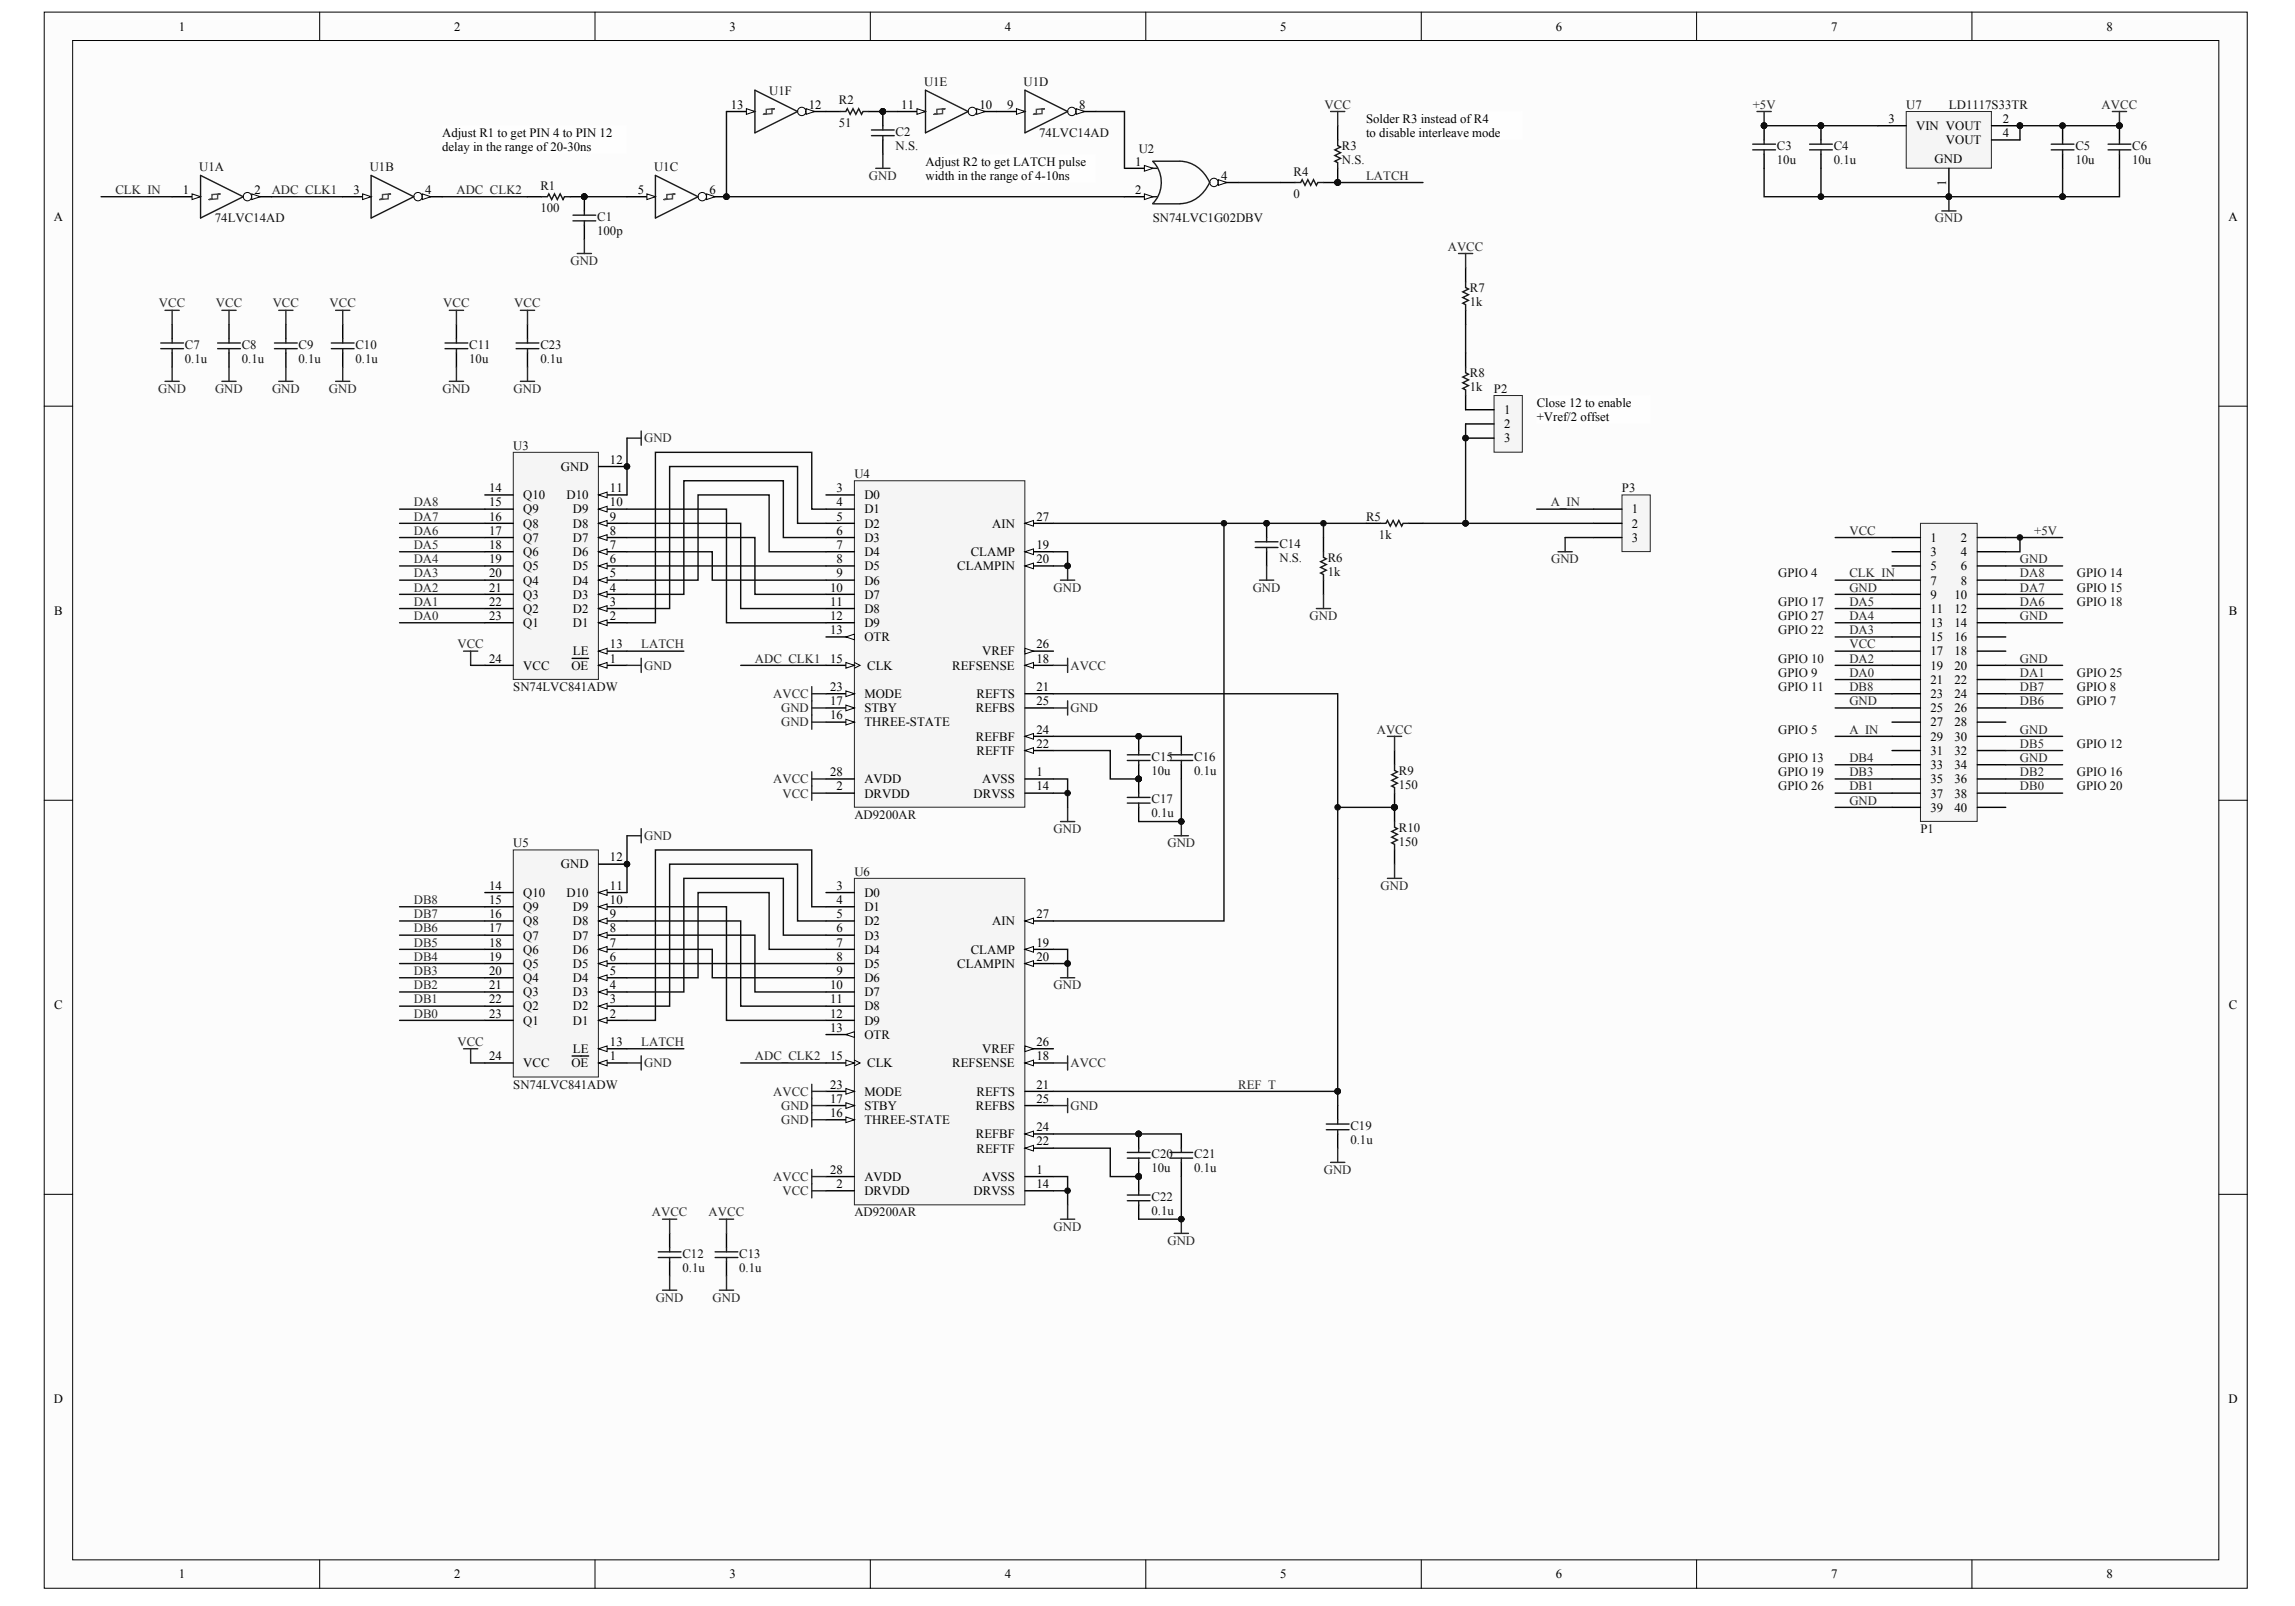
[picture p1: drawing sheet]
<svg xmlns="http://www.w3.org/2000/svg" width="289mm" height="202mm" viewBox="0 0 289 202" stroke-linecap="round" stroke-linejoin="round" font-family="sans-serif">
<defs><g id="words">
<g font-size="1.6">
<text x="22.5" y="3.9">1</text>
<text x="57.2" y="3.9">2</text>
<text x="91.8" y="3.9">3</text>
<text x="126.5" y="3.9">4</text>
<text x="161.2" y="3.9">5</text>
<text x="195.9" y="3.9">6</text>
<text x="230.5" y="3.9">7</text>
<text x="265.2" y="3.9">8</text>
<text x="55.7" y="17.3">Adjust R1 to get PIN 4 to PIN 12</text>
<text x="92" y="13.7">13</text>
<text x="101.8" y="13.7">12</text>
<text x="113.5" y="13.7">11</text>
<text x="123.3" y="13.7">10</text>
<text x="126.8" y="13.7">9</text>
<text x="135.8" y="13.7">8</text>
<text x="172" y="15.5">Solder R3 instead of R4</text>
<text x="172" y="17.3">to disable interleave mode</text>
<text x="237.7" y="15.5">3</text>
<text x="241.2" y="16.4">VIN VOUT</text>
<text x="252.2" y="15.5">2</text>
<text x="252.2" y="17.3">4</text>
<text x="55.7" y="19">delay in the range of 20-30ns</text>
<text x="116.5" y="20.8">Adjust R2 to get LATCH pulse</text>
<text x="116.5" y="22.6">width in the range of 4-10ns</text>
<text x="142.9" y="20.8">1</text>
<text x="153.7" y="22.6">4</text>
<text x="243.6" y="20.5">GND</text>
<text x="245" y="18.2">VOUT</text>
<text x="245" y="23.4" transform="rotate(-90 245 23.4)">1</text>
<text x="6.8" y="27.8">A</text>
<text x="23" y="24.4">1</text>
<text x="32" y="24.4">2</text>
<text x="44.5" y="24.4">3</text>
<text x="53.5" y="24.4">4</text>
<text x="80.3" y="24.4">5</text>
<text x="89.3" y="24.4">6</text>
<text x="142.9" y="24.4">2</text>
<text x="280.6" y="27.8">A</text>
<text x="189.4" y="52.1">1</text>
<text x="189.4" y="53.9">2</text>
<text x="193.5" y="51.2">Close 12 to enable</text>
<text x="193.5" y="53">+Vref/2 offset</text>
<text x="70.6" y="59.3">GND</text>
<text x="76.8" y="58.4">12</text>
<text x="189.4" y="55.7">3</text>
<text x="61.6" y="62">14</text>
<text x="61.6" y="63.7">15</text>
<text x="61.6" y="65.5">16</text>
<text x="65.9" y="62.8">Q10</text>
<text x="65.9" y="64.6">Q9</text>
<text x="71.3" y="62.8">D10</text>
<text x="72.1" y="64.6">D9</text>
<text x="76.8" y="65.5">9</text>
<text x="76.8" y="63.7">10</text>
<text x="76.8" y="62">11</text>
<text x="105.3" y="62">3</text>
<text x="105.3" y="63.7">4</text>
<text x="105.3" y="65.5">5</text>
<text x="108.8" y="62.8">D0</text>
<text x="108.8" y="64.6">D1</text>
<text x="130.5" y="65.5">27</text>
<text x="205.4" y="64.6">1</text>
<text x="61.6" y="67.3">17</text>
<text x="61.6" y="69.1">18</text>
<text x="61.6" y="70.9">19</text>
<text x="65.9" y="66.4">Q8</text>
<text x="65.9" y="68.2">Q7</text>
<text x="65.9" y="70">Q6</text>
<text x="65.9" y="71.8">Q5</text>
<text x="72.1" y="71.8">D5</text>
<text x="72.1" y="70">D6</text>
<text x="72.1" y="68.2">D7</text>
<text x="72.1" y="66.4">D8</text>
<text x="76.8" y="70.9">6</text>
<text x="76.8" y="69.1">7</text>
<text x="76.8" y="67.3">8</text>
<text x="105.3" y="67.3">6</text>
<text x="105.3" y="69.1">7</text>
<text x="105.3" y="70.9">8</text>
<text x="108.8" y="66.4">D2</text>
<text x="108.8" y="68.2">D3</text>
<text x="108.8" y="70">D4</text>
<text x="108.8" y="71.8">D5</text>
<text x="120.5" y="71.8">CLAMPIN</text>
<text x="122.2" y="70">CLAMP</text>
<text x="124.9" y="66.4">AIN</text>
<text x="130.5" y="69.1">19</text>
<text x="130.5" y="70.9">20</text>
<text x="205.4" y="66.4">2</text>
<text x="205.4" y="68.2">3</text>
<text x="243" y="68.2">1</text>
<text x="243" y="70">3</text>
<text x="243" y="71.8">5</text>
<text x="246.9" y="68.2">2</text>
<text x="246.9" y="70">4</text>
<text x="246.9" y="71.8">6</text>
<text x="6.8" y="77.4">B</text>
<text x="61.6" y="72.7">20</text>
<text x="61.6" y="74.5">21</text>
<text x="61.6" y="76.2">22</text>
<text x="65.9" y="73.6">Q4</text>
<text x="65.9" y="75.3">Q3</text>
<text x="65.9" y="77.1">Q2</text>
<text x="72.1" y="77.1">D2</text>
<text x="72.1" y="75.3">D3</text>
<text x="72.1" y="73.6">D4</text>
<text x="76.8" y="76.2">3</text>
<text x="76.8" y="74.5">4</text>
<text x="76.8" y="72.7">5</text>
<text x="104.5" y="74.5">10</text>
<text x="104.5" y="76.2">11</text>
<text x="105.3" y="72.7">9</text>
<text x="108.8" y="73.6">D6</text>
<text x="108.8" y="75.3">D7</text>
<text x="108.8" y="77.1">D8</text>
<text x="243" y="73.6">7</text>
<text x="243" y="75.3">9</text>
<text x="243" y="77.1">11</text>
<text x="246.1" y="75.3">10</text>
<text x="246.1" y="77.1">12</text>
<text x="246.9" y="73.6">8</text>
<text x="280.6" y="77.4">B</text>
<text x="61.6" y="78">23</text>
<text x="61.6" y="83.4">24</text>
<text x="65.9" y="78.9">Q1</text>
<text x="72.1" y="78.9">D1</text>
<text x="72.1" y="82.5">LE</text>
<text x="76.8" y="83.4">1</text>
<text x="76.8" y="78">2</text>
<text x="76.8" y="81.6">13</text>
<text x="104.5" y="78">12</text>
<text x="104.5" y="79.8">13</text>
<text x="104.5" y="83.4">15</text>
<text x="108.8" y="78.9">D9</text>
<text x="108.8" y="80.7">OTR</text>
<text x="123.7" y="82.5">VREF</text>
<text x="130.5" y="83.4">18</text>
<text x="130.5" y="81.6">26</text>
<text x="243" y="78.9">13</text>
<text x="243" y="80.7">15</text>
<text x="243" y="82.5">17</text>
<text x="246.1" y="82.5">18</text>
<text x="246.1" y="80.7">16</text>
<text x="246.1" y="78.9">14</text>
<text x="65.9" y="84.3">VCC</text>
<text x="71.9" y="84.3">OE</text>
<text x="104.5" y="88.8">17</text>
<text x="104.5" y="87">23</text>
<text x="108.8" y="89.7">STBY</text>
<text x="108.8" y="87.9">MODE</text>
<text x="109.2" y="84.3">CLK</text>
<text x="119.9" y="84.3">REFSENSE</text>
<text x="122.8" y="89.7">REFBS</text>
<text x="122.9" y="87.9">REFTS</text>
<text x="130.5" y="87">21</text>
<text x="130.5" y="88.8">25</text>
<text x="243" y="84.3">19</text>
<text x="243" y="86.1">21</text>
<text x="243" y="87.9">23</text>
<text x="243" y="89.7">25</text>
<text x="246.1" y="89.7">26</text>
<text x="246.1" y="87.9">24</text>
<text x="246.1" y="86.1">22</text>
<text x="246.1" y="84.3">20</text>
<text x="104.5" y="90.5">16</text>
<text x="108.8" y="91.4">THREE-STATE</text>
<text x="122.8" y="93.2">REFBF</text>
<text x="122.9" y="95">REFTF</text>
<text x="130.5" y="94.1">22</text>
<text x="130.5" y="92.3">24</text>
<text x="243" y="91.4">27</text>
<text x="243" y="93.2">29</text>
<text x="243" y="95">31</text>
<text x="246.1" y="95">32</text>
<text x="246.1" y="93.2">30</text>
<text x="246.1" y="91.4">28</text>
<text x="104.5" y="97.7">28</text>
<text x="105.3" y="99.5">2</text>
<text x="108.8" y="100.4">DRVDD</text>
<text x="108.8" y="98.6">AVDD</text>
<text x="122.6" y="100.4">DRVSS</text>
<text x="123.7" y="98.6">AVSS</text>
<text x="130.5" y="97.7">1</text>
<text x="130.5" y="99.5">14</text>
<text x="243" y="96.8">33</text>
<text x="243" y="98.6">35</text>
<text x="243" y="100.4">37</text>
<text x="246.1" y="100.4">38</text>
<text x="246.1" y="98.6">36</text>
<text x="246.1" y="96.8">34</text>
<text x="243" y="102.2">39</text>
<text x="246.1" y="102.2">40</text>
<text x="61.6" y="112">14</text>
<text x="61.6" y="113.8">15</text>
<text x="65.9" y="112.9">Q10</text>
<text x="70.6" y="109.3">GND</text>
<text x="71.3" y="112.9">D10</text>
<text x="76.8" y="113.8">10</text>
<text x="76.8" y="112">11</text>
<text x="76.8" y="108.4">12</text>
<text x="105.3" y="112">3</text>
<text x="105.3" y="113.8">4</text>
<text x="108.8" y="112.9">D0</text>
<text x="61.6" y="115.6">16</text>
<text x="61.6" y="117.3">17</text>
<text x="61.6" y="119.1">18</text>
<text x="65.9" y="114.7">Q9</text>
<text x="65.9" y="116.5">Q8</text>
<text x="65.9" y="118.3">Q7</text>
<text x="72.1" y="118.3">D7</text>
<text x="72.1" y="116.5">D8</text>
<text x="72.1" y="114.7">D9</text>
<text x="76.8" y="119.1">7</text>
<text x="76.8" y="117.3">8</text>
<text x="76.8" y="115.6">9</text>
<text x="105.3" y="115.6">5</text>
<text x="105.3" y="117.3">6</text>
<text x="105.3" y="119.1">7</text>
<text x="108.8" y="114.7">D1</text>
<text x="108.8" y="116.5">D2</text>
<text x="108.8" y="118.3">D3</text>
<text x="124.9" y="116.5">AIN</text>
<text x="130.5" y="119.1">19</text>
<text x="130.5" y="115.6">27</text>
<text x="61.6" y="120.9">19</text>
<text x="61.6" y="122.7">20</text>
<text x="61.6" y="124.5">21</text>
<text x="65.9" y="120">Q6</text>
<text x="65.9" y="121.8">Q5</text>
<text x="65.9" y="123.6">Q4</text>
<text x="65.9" y="125.4">Q3</text>
<text x="72.1" y="125.4">D3</text>
<text x="72.1" y="123.6">D4</text>
<text x="72.1" y="121.8">D5</text>
<text x="72.1" y="120">D6</text>
<text x="76.8" y="124.5">4</text>
<text x="76.8" y="122.7">5</text>
<text x="76.8" y="120.9">6</text>
<text x="104.5" y="124.5">10</text>
<text x="105.3" y="120.9">8</text>
<text x="105.3" y="122.7">9</text>
<text x="108.8" y="120">D4</text>
<text x="108.8" y="121.8">D5</text>
<text x="108.8" y="123.6">D6</text>
<text x="108.8" y="125.4">D7</text>
<text x="120.5" y="121.8">CLAMPIN</text>
<text x="122.2" y="120">CLAMP</text>
<text x="130.5" y="120.9">20</text>
<text x="6.8" y="127">C</text>
<text x="61.6" y="126.3">22</text>
<text x="61.6" y="128.1">23</text>
<text x="65.9" y="127.2">Q2</text>
<text x="65.9" y="129">Q1</text>
<text x="72.1" y="129">D1</text>
<text x="72.1" y="127.2">D2</text>
<text x="76.8" y="128.1">2</text>
<text x="76.8" y="126.3">3</text>
<text x="76.8" y="131.6">13</text>
<text x="104.5" y="126.3">11</text>
<text x="104.5" y="128.1">12</text>
<text x="104.5" y="129.9">13</text>
<text x="108.8" y="127.2">D8</text>
<text x="108.8" y="129">D9</text>
<text x="108.8" y="130.8">OTR</text>
<text x="130.5" y="131.6">26</text>
<text x="280.6" y="127">C</text>
<text x="61.6" y="133.4">24</text>
<text x="65.9" y="134.3">VCC</text>
<text x="71.9" y="134.3">OE</text>
<text x="72.1" y="132.6">LE</text>
<text x="76.8" y="133.4">1</text>
<text x="104.5" y="133.4">15</text>
<text x="104.5" y="137">23</text>
<text x="108.8" y="137.9">MODE</text>
<text x="109.2" y="134.3">CLK</text>
<text x="119.9" y="134.3">REFSENSE</text>
<text x="122.9" y="137.9">REFTS</text>
<text x="123.7" y="132.6">VREF</text>
<text x="130.5" y="133.4">18</text>
<text x="130.5" y="137">21</text>
<text x="104.5" y="140.6">16</text>
<text x="104.5" y="138.8">17</text>
<text x="108.8" y="141.5">THREE-STATE</text>
<text x="108.8" y="139.7">STBY</text>
<text x="122.8" y="143.3">REFBF</text>
<text x="122.8" y="139.7">REFBS</text>
<text x="130.5" y="142.4">24</text>
<text x="130.5" y="138.8">25</text>
<text x="104.5" y="147.8">28</text>
<text x="105.3" y="149.5">2</text>
<text x="108.8" y="148.6">AVDD</text>
<text x="122.9" y="145.1">REFTF</text>
<text x="123.7" y="148.6">AVSS</text>
<text x="130.5" y="147.8">1</text>
<text x="130.5" y="149.5">14</text>
<text x="130.5" y="144.2">22</text>
<text x="108.8" y="150.4">DRVDD</text>
<text x="122.6" y="150.4">DRVSS</text>
<text x="6.8" y="176.6">D</text>
<text x="280.6" y="176.6">D</text>
<text x="22.5" y="198.7">1</text>
<text x="57.2" y="198.7">2</text>
<text x="91.8" y="198.7">3</text>
<text x="126.5" y="198.7">4</text>
<text x="161.2" y="198.7">5</text>
<text x="195.9" y="198.7">6</text>
<text x="230.5" y="198.7">7</text>
<text x="265.2" y="198.7">8</text>
</g>
<g font-size="1.6" fill="#0e0e0e">
<text x="96.8" y="11.9">U1F</text>
<text x="116.3" y="10.8">U1E</text>
<text x="128.9" y="10.8">U1D</text>
<text x="105.6" y="16">51</text>
<text x="105.6" y="13.1">R2</text>
<text x="112.8" y="17.1">C2</text>
<text x="130.8" y="17.3">74LVC14AD</text>
<text x="240" y="13.7">U7</text>
<text x="245.4" y="13.7">LD1117S33TR</text>
<text x="25.1" y="21.5">U1A</text>
<text x="46.5" y="21.5">U1B</text>
<text x="68" y="23.9">R1</text>
<text x="82.3" y="21.5">U1C</text>
<text x="112.8" y="18.9">N.S.</text>
<text x="143.4" y="19.2">U2</text>
<text x="162.9" y="22.1">R4</text>
<text x="168.9" y="20.7">N.S.</text>
<text x="168.9" y="18.9">R3</text>
<text x="223.7" y="20.7">10u</text>
<text x="223.7" y="18.9">C3</text>
<text x="230.9" y="20.7">0.1u</text>
<text x="230.9" y="18.9">C4</text>
<text x="261.3" y="20.7">10u</text>
<text x="261.3" y="18.9">C5</text>
<text x="268.4" y="20.7">10u</text>
<text x="268.4" y="18.9">C6</text>
<text x="27.1" y="28">74LVC14AD</text>
<text x="68" y="26.7">100</text>
<text x="75.2" y="29.6">100p</text>
<text x="75.2" y="27.8">C1</text>
<text x="145.1" y="28">SN74LVC1G02DBV</text>
<text x="162.9" y="25">0</text>
<text x="185.1" y="38.5">1k</text>
<text x="185.1" y="36.7">R7</text>
<text x="23.3" y="45.7">0.1u</text>
<text x="23.3" y="43.9">C7</text>
<text x="30.4" y="45.7">0.1u</text>
<text x="30.4" y="43.9">C8</text>
<text x="37.6" y="45.7">0.1u</text>
<text x="37.6" y="43.9">C9</text>
<text x="44.7" y="45.7">0.1u</text>
<text x="44.7" y="43.9">C10</text>
<text x="59.1" y="45.7">10u</text>
<text x="59.1" y="43.9">C11</text>
<text x="68" y="45.7">0.1u</text>
<text x="68" y="43.9">C23</text>
<text x="185.1" y="47.5">R8</text>
<text x="185.1" y="49.3">1k</text>
<text x="188.1" y="49.4">P2</text>
<text x="64.6" y="56.6">U3</text>
<text x="107.6" y="60.2">U4</text>
<text x="172" y="65.5">R5</text>
<text x="204.2" y="62">P3</text>
<text x="161.1" y="70.7">N.S.</text>
<text x="161.1" y="68.9">C14</text>
<text x="167.1" y="70.7">R6</text>
<text x="173.6" y="67.8">1k</text>
<text x="167.1" y="72.5">1k</text>
<text x="223.9" y="76.2">GPIO 17</text>
<text x="223.9" y="72.7">GPIO 4</text>
<text x="261.5" y="76.2">GPIO 18</text>
<text x="261.5" y="74.5">GPIO 15</text>
<text x="261.5" y="72.7">GPIO 14</text>
<text x="223.9" y="78">GPIO 27</text>
<text x="223.9" y="79.8">GPIO 22</text>
<text x="223.9" y="83.4">GPIO 10</text>
<text x="64.6" y="87">SN74LVC841ADW</text>
<text x="223.9" y="85.2">GPIO 9</text>
<text x="223.9" y="87">GPIO 11</text>
<text x="261.5" y="88.8">GPIO 7</text>
<text x="261.5" y="87">GPIO 8</text>
<text x="261.5" y="85.2">GPIO 25</text>
<text x="145" y="95.7">C15</text>
<text x="150.3" y="95.7">C16</text>
<text x="223.9" y="92.3">GPIO 5</text>
<text x="223.9" y="95.9">GPIO 13</text>
<text x="261.5" y="94.1">GPIO 12</text>
<text x="145" y="101.1">C17</text>
<text x="145" y="97.5">10u</text>
<text x="150.3" y="97.5">0.1u</text>
<text x="176.1" y="99.3">150</text>
<text x="176.1" y="97.5">R9</text>
<text x="223.9" y="97.7">GPIO 19</text>
<text x="223.9" y="99.5">GPIO 26</text>
<text x="261.5" y="99.5">GPIO 20</text>
<text x="261.5" y="97.7">GPIO 16</text>
<text x="64.6" y="106.6">U5</text>
<text x="107.6" y="103.1">AD9200AR</text>
<text x="145" y="102.9">0.1u</text>
<text x="176.1" y="106.5">150</text>
<text x="176.1" y="104.7">R10</text>
<text x="241.8" y="104.8">P1</text>
<text x="107.6" y="110.2">U6</text>
<text x="64.6" y="137">SN74LVC841ADW</text>
<text x="170" y="144">0.1u</text>
<text x="170" y="142.2">C19</text>
<text x="145" y="147.6">10u</text>
<text x="145" y="145.8">C20</text>
<text x="150.3" y="147.6">0.1u</text>
<text x="150.3" y="145.8">C21</text>
<text x="107.6" y="153.1">AD9200AR</text>
<text x="145" y="152.9">0.1u</text>
<text x="145" y="151.1">C22</text>
<text x="85.9" y="160.1">0.1u</text>
<text x="85.9" y="158.3">C12</text>
<text x="93.1" y="160.1">0.1u</text>
<text x="93.1" y="158.3">C13</text>
</g>
<g font-size="1.6" fill="#262626">
<text x="166.7" y="13.7">VCC</text>
<text x="220.7" y="13.7">+5V</text>
<text x="264.6" y="13.7">AVCC</text>
<text x="109.4" y="22.6">GND</text>
<text x="172" y="22.6">LATCH</text>
<text x="14.5" y="24.4">CLK_IN</text>
<text x="34.2" y="24.4">ADC_CLK1</text>
<text x="57.5" y="24.4">ADC_CLK2</text>
<text x="243.6" y="28">GND</text>
<text x="71.8" y="33.4">GND</text>
<text x="182.3" y="31.6">AVCC</text>
<text x="20" y="38.7">VCC</text>
<text x="27.2" y="38.7">VCC</text>
<text x="34.3" y="38.7">VCC</text>
<text x="41.5" y="38.7">VCC</text>
<text x="55.8" y="38.7">VCC</text>
<text x="64.7" y="38.7">VCC</text>
<text x="19.9" y="49.4">GND</text>
<text x="27.1" y="49.4">GND</text>
<text x="34.2" y="49.4">GND</text>
<text x="41.4" y="49.4">GND</text>
<text x="55.7" y="49.4">GND</text>
<text x="64.7" y="49.4">GND</text>
<text x="81.1" y="55.7">GND</text>
<text x="52.1" y="63.7">DA8</text>
<text x="52.1" y="65.5">DA7</text>
<text x="195.3" y="63.7">A_IN</text>
<text x="52.1" y="67.3">DA6</text>
<text x="52.1" y="69.1">DA5</text>
<text x="52.1" y="70.9">DA4</text>
<text x="195.3" y="70.9">GND</text>
<text x="232.8" y="67.3">VCC</text>
<text x="254.3" y="70.9">GND</text>
<text x="256.1" y="67.3">+5V</text>
<text x="52.1" y="72.7">DA3</text>
<text x="52.1" y="74.5">DA2</text>
<text x="52.1" y="76.2">DA1</text>
<text x="132.6" y="74.5">GND</text>
<text x="157.7" y="74.5">GND</text>
<text x="232.8" y="74.5">GND</text>
<text x="232.8" y="72.7">CLK_IN</text>
<text x="232.8" y="76.2">DA5</text>
<text x="254.3" y="72.7">DA8</text>
<text x="254.3" y="74.5">DA7</text>
<text x="254.3" y="76.2">DA6</text>
<text x="52.1" y="78">DA0</text>
<text x="57.6" y="81.6">VCC</text>
<text x="80.7" y="81.6">LATCH</text>
<text x="95" y="83.4">ADC_CLK1</text>
<text x="164.9" y="78">GND</text>
<text x="232.8" y="81.6">VCC</text>
<text x="232.8" y="78">DA4</text>
<text x="232.8" y="79.8">DA3</text>
<text x="232.8" y="83.4">DA2</text>
<text x="254.3" y="78">GND</text>
<text x="254.3" y="83.4">GND</text>
<text x="81.1" y="84.3">GND</text>
<text x="97.3" y="87.9">AVCC</text>
<text x="98.3" y="89.7">GND</text>
<text x="134.8" y="84.3">AVCC</text>
<text x="134.8" y="89.7">GND</text>
<text x="232.8" y="88.8">GND</text>
<text x="232.8" y="85.2">DA0</text>
<text x="232.8" y="87">DB8</text>
<text x="254.3" y="85.2">DA1</text>
<text x="254.3" y="87">DB7</text>
<text x="254.3" y="88.8">DB6</text>
<text x="98.3" y="91.4">GND</text>
<text x="173.3" y="92.3">AVCC</text>
<text x="232.8" y="95.9">DB4</text>
<text x="232.8" y="92.3">A_IN</text>
<text x="254.3" y="92.3">GND</text>
<text x="254.3" y="95.9">GND</text>
<text x="254.3" y="94.1">DB5</text>
<text x="97.3" y="98.6">AVCC</text>
<text x="98.5" y="100.4">VCC</text>
<text x="232.8" y="101.3">GND</text>
<text x="232.8" y="97.7">DB3</text>
<text x="232.8" y="99.5">DB1</text>
<text x="254.3" y="97.7">DB2</text>
<text x="254.3" y="99.5">DB0</text>
<text x="81.1" y="105.7">GND</text>
<text x="132.6" y="104.8">GND</text>
<text x="147" y="106.6">GND</text>
<text x="52.1" y="113.8">DB8</text>
<text x="173.8" y="112">GND</text>
<text x="52.1" y="115.6">DB7</text>
<text x="52.1" y="117.3">DB6</text>
<text x="52.1" y="119.1">DB5</text>
<text x="52.1" y="120.9">DB4</text>
<text x="52.1" y="122.7">DB3</text>
<text x="52.1" y="124.5">DB2</text>
<text x="132.6" y="124.5">GND</text>
<text x="52.1" y="126.3">DB1</text>
<text x="52.1" y="128.1">DB0</text>
<text x="57.6" y="131.6">VCC</text>
<text x="80.7" y="131.6">LATCH</text>
<text x="81.1" y="134.3">GND</text>
<text x="95" y="133.4">ADC_CLK2</text>
<text x="97.3" y="137.9">AVCC</text>
<text x="134.8" y="134.3">AVCC</text>
<text x="155.9" y="137">REF_T</text>
<text x="98.3" y="139.7">GND</text>
<text x="98.3" y="141.5">GND</text>
<text x="134.8" y="139.7">GND</text>
<text x="97.3" y="148.6">AVCC</text>
<text x="166.7" y="147.8">GND</text>
<text x="82.1" y="153.1">AVCC</text>
<text x="89.2" y="153.1">AVCC</text>
<text x="98.5" y="150.4">VCC</text>
<text x="132.6" y="154.9">GND</text>
<text x="147" y="156.7">GND</text>
<text x="82.5" y="163.8">GND</text>
<text x="89.7" y="163.8">GND</text>
</g>
</g></defs>
<g fill="#fcfcfc" stroke="#000" stroke-width=".13">
<path d="M5.6 1.5h277.3v198.4h-277.3z"/>
<path d="M9.1 5.1h270.2v191.2h-270.2z"/>
</g>
<g fill="none" stroke="#000" stroke-width=".13">
<path d="M40.2 1.5v3.6M74.9 1.5v3.6M109.6 1.5v3.6M144.2 1.5v3.6M178.9 1.5v3.6M213.6 1.5v3.6M248.3 1.5v3.6M5.6 51.1h3.5M279.4 51.1h3.5M5.6 100.7h3.5M279.4 100.7h3.5M5.6 150.3h3.5"/>
<path d="M279.4 150.3h3.5M40.2 196.4v3.5M74.9 196.4v3.5M109.6 196.4v3.5M144.2 196.4v3.5M178.9 196.4v3.5M213.6 196.4v3.5M248.3 196.4v3.5"/>
</g>
<path d="M34.2 24.8h8.9M55.7 24.8h10.7M73.6 24.8h5.3" fill="none" stroke="#0e0e0e" stroke-width=".18"/>
<path d="M21.7 24.8h3.6M66.4 24.8h1.8M71.8 24.8h1.8v1.7M73.6 28.3v1.8" fill="none" stroke="#000" stroke-width=".18"/>
<circle cx="73.6" cy="24.8" r=".35" fill="#0e0e0e" stroke="#0e0e0e" stroke-width=".13"/>
<path d="M68.2 24.8h.7l.2-.4 .3 .7 .4-.7 .4 .7 .3-.7 .4 .7 .2-.3h.7M72.1 27.1h2.9M72.1 27.8h2.9M73.6 26.5v.6M73.6 27.8v.5" fill="none" stroke="#1c1c1c" stroke-width=".18"/>
<path d="M24.2 24.4l1.1 .4-1.1 .3z" fill="#fcfcfc" stroke="#000" stroke-width=".13"/>
<path d="M30.6 24.8h3.6" fill="none" stroke="#000" stroke-width=".18"/>
<circle cx="31.1" cy="24.8" r=".53" fill="#fcfcfc" stroke="#000" stroke-width=".13"/>
<path d="M31.7 24.4l1.1 .4-1.1 .3z" fill="#fcfcfc" stroke="#000" stroke-width=".13"/>
<path d="M25.3 22.1l5.3 2.7-5.3 2.6z" fill="none" stroke="#1c1c1c" stroke-width=".18"/>
<path d="M26.7 24.5l1.1-.1-.4 .1v.5l-1.1 .1 .4-.1z" fill="none" stroke="#4c4c4c" stroke-width=".18"/>
<path d="M43.1 24.8h3.6" fill="none" stroke="#000" stroke-width=".18"/>
<path d="M45.7 24.4l1 .4-1 .3z" fill="#fcfcfc" stroke="#000" stroke-width=".13"/>
<path d="M52.1 24.8h3.6" fill="none" stroke="#000" stroke-width=".18"/>
<circle cx="52.6" cy="24.8" r=".53" fill="#fcfcfc" stroke="#000" stroke-width=".13"/>
<path d="M53.2 24.4l1 .4-1 .3z" fill="#fcfcfc" stroke="#000" stroke-width=".13"/>
<path d="M46.7 22.1l5.4 2.7-5.4 2.6z" fill="none" stroke="#1c1c1c" stroke-width=".18"/>
<path d="M48.2 24.5l1-.1-.3 .1v.5l-1.1 .1 .4-.1z" fill="none" stroke="#4c4c4c" stroke-width=".18"/>
<path d="M78.9 24.8h3.6" fill="none" stroke="#000" stroke-width=".18"/>
<path d="M81.4 24.4l1.1 .4-1.1 .3z" fill="#fcfcfc" stroke="#000" stroke-width=".13"/>
<path d="M87.9 24.8h3.6" fill="none" stroke="#000" stroke-width=".18"/>
<circle cx="88.4" cy="24.8" r=".53" fill="#fcfcfc" stroke="#000" stroke-width=".13"/>
<path d="M89 24.4l1 .4-1 .3z" fill="#fcfcfc" stroke="#000" stroke-width=".13"/>
<circle cx="91.5" cy="24.8" r=".35" fill="#0e0e0e" stroke="#0e0e0e" stroke-width=".13"/>
<path d="M82.5 22.1l5.4 2.7-5.4 2.6z" fill="none" stroke="#1c1c1c" stroke-width=".18"/>
<path d="M83.9 24.5l1.1-.1-.3 .1v.5l-1.1 .1 .3-.1z" fill="none" stroke="#4c4c4c" stroke-width=".18"/>
<path d="M125.5 14h3.5" fill="none" stroke="#000" stroke-width=".18"/>
<path d="M128 13.7l1 .3-1 .4z" fill="#fcfcfc" stroke="#000" stroke-width=".13"/>
<path d="M134.4 14h3.6" fill="none" stroke="#000" stroke-width=".18"/>
<circle cx="134.9" cy="14" r=".53" fill="#fcfcfc" stroke="#000" stroke-width=".13"/>
<path d="M135.5 13.7l1.1 .3-1.1 .4z" fill="#fcfcfc" stroke="#000" stroke-width=".13"/>
<path d="M129 11.4l5.4 2.6-5.4 2.7z" fill="none" stroke="#1c1c1c" stroke-width=".18"/>
<path d="M130.5 13.8l1-.1-.3 .1v.5l-1.1 .1 .4-.1z" fill="none" stroke="#4c4c4c" stroke-width=".18"/>
<path d="M112.9 14h3.6" fill="none" stroke="#000" stroke-width=".18"/>
<path d="M115.4 13.7l1.1 .3-1.1 .4z" fill="#fcfcfc" stroke="#000" stroke-width=".13"/>
<path d="M121.9 14h3.6" fill="none" stroke="#000" stroke-width=".18"/>
<circle cx="122.4" cy="14" r=".53" fill="#fcfcfc" stroke="#000" stroke-width=".13"/>
<path d="M123 13.7l1 .3-1 .4z" fill="#fcfcfc" stroke="#000" stroke-width=".13"/>
<path d="M116.5 11.4l5.4 2.6-5.4 2.7z" fill="none" stroke="#1c1c1c" stroke-width=".18"/>
<path d="M117.9 13.8l1.1-.1-.3 .1v.5l-1.1 .1 .3-.1z" fill="none" stroke="#4c4c4c" stroke-width=".18"/>
<path d="M91.5 14h3.5" fill="none" stroke="#000" stroke-width=".18"/>
<path d="M94 13.7l1 .3-1 .4z" fill="#fcfcfc" stroke="#000" stroke-width=".13"/>
<path d="M100.4 14h3.6" fill="none" stroke="#000" stroke-width=".18"/>
<circle cx="100.9" cy="14" r=".53" fill="#fcfcfc" stroke="#000" stroke-width=".13"/>
<path d="M101.5 13.7l1.1 .3-1.1 .4z" fill="#fcfcfc" stroke="#000" stroke-width=".13"/>
<path d="M95 11.4l5.4 2.6-5.4 2.7zM105.8 14h.7l.2-.3 .3 .7 .4-.7 .3 .7 .4-.7 .4 .7 .1-.4h.8M109.7 16.4h2.9M109.7 17.1h2.9M111.1 15.8v.6M111.1 17.1v.5" fill="none" stroke="#1c1c1c" stroke-width=".18"/>
<path d="M96.5 13.8l1-.1-.3 .1v.5l-1.1 .1 .4-.1z" fill="none" stroke="#4c4c4c" stroke-width=".18"/>
<path d="M111.1 19.4v1.8M72.7 31.9h1.8M73.6 30.1v1.8M110.2 21.2h1.8" fill="none" stroke="#262626" stroke-width=".18"/>
<path d="M104 14h1.8M109.4 14h1.7v1.8M111.1 17.6v1.8M152.3 23h3.6" fill="none" stroke="#000" stroke-width=".18"/>
<circle cx="111.1" cy="14" r=".35" fill="#0e0e0e" stroke="#0e0e0e" stroke-width=".13"/>
<path d="M111.1 14h1.8" fill="none" stroke="#0e0e0e" stroke-width=".18"/>
<circle cx="152.8" cy="23" r=".53" fill="#fcfcfc" stroke="#000" stroke-width=".13"/>
<path d="M153.4 22.6l1 .4-1 .3z" fill="#fcfcfc" stroke="#000" stroke-width=".13"/>
<path d="M141.6 24.8h3.5" fill="none" stroke="#000" stroke-width=".18"/>
<path d="M144.1 24.4l1 .4-1 .3z" fill="#fcfcfc" stroke="#000" stroke-width=".13"/>
<path d="M141.6 21.2h3.5" fill="none" stroke="#000" stroke-width=".18"/>
<path d="M144.1 20.8l1 .4-1 .3z" fill="#fcfcfc" stroke="#000" stroke-width=".13"/>
<path d="M145.1 20.3a3.8 3.8 0 0 1 0 5.3M145.1 20.3h3.4a4.2 4.2 0 0 1 3.8 2.7 4.3 4.3 0 0 1-3.8 2.6l-3.4 .1M145.1 21.2h.6M145.1 24.8h.6" fill="none" stroke="#1c1c1c" stroke-width=".18"/>
<path d="M107.6 60.5h21.4v41.1h-21.4z" fill="#f5f5f5" stroke="#262626" stroke-width=".13"/>
<g fill="none" stroke="#000" stroke-width=".18">
<path d="M104 62.3h3.6M104 64.1h3.6M104 65.9h3.6M104 67.7h3.6M104 69.4h3.6M104 71.2h3.6M104 73h3.6M104 74.8h3.6M104 76.6h3.6M104 78.4h3.6M104 99.8h3.6M104 80.2h3.6"/>
<path d="M129 98h3.6"/>
</g>
<path d="M106.5 80.2l1.1-.4v.7z" fill="#fcfcfc" stroke="#000" stroke-width=".13"/>
<path d="M104 83.7h3.6M129 99.8h3.6" fill="none" stroke="#000" stroke-width=".18"/>
<path d="M107.6 83.4l.7 .3-.7 .4" fill="none" stroke="#000" stroke-width=".13"/>
<path d="M106.5 83.4l1.1 .3-1.1 .4z" fill="#fcfcfc" stroke="#000" stroke-width=".13"/>
<path d="M104 90.9h3.6" fill="none" stroke="#000" stroke-width=".18"/>
<path d="M106.5 90.5l1.1 .4-1.1 .4z" fill="#fcfcfc" stroke="#000" stroke-width=".13"/>
<path d="M104 89.1h3.6" fill="none" stroke="#000" stroke-width=".18"/>
<path d="M106.5 88.7l1.1 .4-1.1 .4z" fill="#fcfcfc" stroke="#000" stroke-width=".13"/>
<path d="M129 83.7h3.6" fill="none" stroke="#000" stroke-width=".18"/>
<path d="M129 83.7l1.1-.3v.7z" fill="#fcfcfc" stroke="#000" stroke-width=".13"/>
<path d="M129 69.4h3.6" fill="none" stroke="#000" stroke-width=".18"/>
<path d="M129 69.4l1.1-.3v.7z" fill="#fcfcfc" stroke="#000" stroke-width=".13"/>
<path d="M129 71.2h3.6" fill="none" stroke="#000" stroke-width=".18"/>
<path d="M129 71.2l1.1-.3v.7z" fill="#fcfcfc" stroke="#000" stroke-width=".13"/>
<path d="M129 87.3h3.6M129 94.5h3.6" fill="none" stroke="#000" stroke-width=".18"/>
<path d="M129 94.5l1.1-.4v.7z" fill="#fcfcfc" stroke="#000" stroke-width=".13"/>
<path d="M104 87.3h3.6" fill="none" stroke="#000" stroke-width=".18"/>
<path d="M106.5 87l1.1 .3-1.1 .4z" fill="#fcfcfc" stroke="#000" stroke-width=".13"/>
<path d="M129 92.7h3.6" fill="none" stroke="#000" stroke-width=".18"/>
<path d="M129 92.7l1.1-.4v.7z" fill="#fcfcfc" stroke="#000" stroke-width=".13"/>
<path d="M129 89.1h3.6M129 82h3.6" fill="none" stroke="#000" stroke-width=".18"/>
<path d="M129 81.6l1.1 .4-1.1 .3z" fill="#fcfcfc" stroke="#000" stroke-width=".13"/>
<path d="M129 65.9h3.6" fill="none" stroke="#000" stroke-width=".18"/>
<path d="M129 65.9l1.1-.4v.7z" fill="#fcfcfc" stroke="#000" stroke-width=".13"/>
<path d="M104 98h3.6" fill="none" stroke="#000" stroke-width=".18"/>
<path d="M64.6 56.9h10.7v28.6h-10.7z" fill="#f5f5f5" stroke="#262626" stroke-width=".13"/>
<path d="M75.4 83.7h3.5" fill="none" stroke="#000" stroke-width=".18"/>
<path d="M75.4 83.7l1-.3v.7z" fill="#fcfcfc" stroke="#000" stroke-width=".13"/>
<path d="M75.4 78.4h3.5M72 82.9h2.1" fill="none" stroke="#000" stroke-width=".18"/>
<path d="M75.4 78.4l1-.4v.7z" fill="#fcfcfc" stroke="#000" stroke-width=".13"/>
<path d="M75.4 76.6h3.5" fill="none" stroke="#000" stroke-width=".18"/>
<path d="M75.4 76.6l1-.4v.8z" fill="#fcfcfc" stroke="#000" stroke-width=".13"/>
<path d="M75.4 74.8h3.5" fill="none" stroke="#000" stroke-width=".18"/>
<path d="M75.4 74.8l1-.3v.7z" fill="#fcfcfc" stroke="#000" stroke-width=".13"/>
<path d="M75.4 73h3.5" fill="none" stroke="#000" stroke-width=".18"/>
<path d="M75.4 73l1-.3v.7z" fill="#fcfcfc" stroke="#000" stroke-width=".13"/>
<path d="M75.4 71.2h3.5" fill="none" stroke="#000" stroke-width=".18"/>
<path d="M75.4 71.2l1-.3v.7z" fill="#fcfcfc" stroke="#000" stroke-width=".13"/>
<path d="M75.4 69.4h3.5" fill="none" stroke="#000" stroke-width=".18"/>
<path d="M75.4 69.4l1-.3v.7z" fill="#fcfcfc" stroke="#000" stroke-width=".13"/>
<path d="M75.4 67.7h3.5" fill="none" stroke="#000" stroke-width=".18"/>
<path d="M75.4 67.7l1-.4v.7z" fill="#fcfcfc" stroke="#000" stroke-width=".13"/>
<path d="M75.4 65.9h3.5" fill="none" stroke="#000" stroke-width=".18"/>
<path d="M75.4 65.9l1-.4v.7z" fill="#fcfcfc" stroke="#000" stroke-width=".13"/>
<path d="M75.4 64.1h3.5" fill="none" stroke="#000" stroke-width=".18"/>
<path d="M75.4 64.1l1-.4v.7z" fill="#fcfcfc" stroke="#000" stroke-width=".13"/>
<path d="M75.4 62.3h3.5" fill="none" stroke="#000" stroke-width=".18"/>
<path d="M75.4 62.3l1-.4v.8z" fill="#fcfcfc" stroke="#000" stroke-width=".13"/>
<path d="M75.4 58.7h3.5M75.4 82h3.5" fill="none" stroke="#000" stroke-width=".18"/>
<circle cx="78.9" cy="58.7" r=".35" fill="#0e0e0e" stroke="#0e0e0e" stroke-width=".13"/>
<path d="M75.4 82l1-.4v.7z" fill="#fcfcfc" stroke="#000" stroke-width=".13"/>
<path d="M61 62.3h3.6M61 64.1h3.6M61 65.9h3.6M61 67.7h3.6M61 69.4h3.6M61 71.2h3.6M61 73h3.6M61 74.8h3.6M61 76.6h3.6M61 78.4h3.6M61 83.7h3.6" fill="none" stroke="#000" stroke-width=".18"/>
<circle cx="78.9" cy="58.7" r=".35" fill="#0e0e0e" stroke="#0e0e0e" stroke-width=".13"/>
<path d="M58.4 82h1.7M59.3 82v1.7M78.9 83.7h1.8M80.7 82.9v1.7" fill="none" stroke="#262626" stroke-width=".18"/>
<path d="M155.9 23h5.3M59.3 83.7h1.7M78.9 82h7.2M93.2 83.7h10.8" fill="none" stroke="#0e0e0e" stroke-width=".18"/>
<path d="M107.6 110.6h21.4v41h-21.4z" fill="#f5f5f5" stroke="#262626" stroke-width=".13"/>
<g fill="none" stroke="#000" stroke-width=".18">
<path d="M104 112.3h3.6M104 114.1h3.6M104 115.9h3.6M104 117.7h3.6M104 119.5h3.6M104 121.3h3.6M104 123.1h3.6M104 124.9h3.6M104 126.6h3.6M104 128.4h3.6M104 130.2h3.6M104 149.9h3.6"/>
<path d="M129 148.1h3.6"/>
</g>
<path d="M106.5 130.2l1.1-.3v.7z" fill="#fcfcfc" stroke="#000" stroke-width=".13"/>
<path d="M104 133.8h3.6M129 149.9h3.6" fill="none" stroke="#000" stroke-width=".18"/>
<path d="M107.6 133.4l.7 .4-.7 .3" fill="none" stroke="#000" stroke-width=".13"/>
<path d="M106.5 133.4l1.1 .4-1.1 .3z" fill="#fcfcfc" stroke="#000" stroke-width=".13"/>
<path d="M104 140.9h3.6" fill="none" stroke="#000" stroke-width=".18"/>
<path d="M106.5 140.6l1.1 .3-1.1 .4z" fill="#fcfcfc" stroke="#000" stroke-width=".13"/>
<path d="M104 139.2h3.6" fill="none" stroke="#000" stroke-width=".18"/>
<path d="M106.5 138.8l1.1 .4-1.1 .3z" fill="#fcfcfc" stroke="#000" stroke-width=".13"/>
<path d="M129 133.8h3.6" fill="none" stroke="#000" stroke-width=".18"/>
<path d="M129 133.8l1.1-.4v.7z" fill="#fcfcfc" stroke="#000" stroke-width=".13"/>
<path d="M129 119.5h3.6" fill="none" stroke="#000" stroke-width=".18"/>
<path d="M129 119.5l1.1-.4v.8z" fill="#fcfcfc" stroke="#000" stroke-width=".13"/>
<path d="M129 121.3h3.6" fill="none" stroke="#000" stroke-width=".18"/>
<path d="M129 121.3l1.1-.4v.7z" fill="#fcfcfc" stroke="#000" stroke-width=".13"/>
<path d="M129 137.4h3.6M129 144.5h3.6" fill="none" stroke="#000" stroke-width=".18"/>
<path d="M129 144.5l1.1-.3v.7z" fill="#fcfcfc" stroke="#000" stroke-width=".13"/>
<path d="M104 137.4h3.6" fill="none" stroke="#000" stroke-width=".18"/>
<path d="M106.5 137l1.1 .4-1.1 .3z" fill="#fcfcfc" stroke="#000" stroke-width=".13"/>
<path d="M129 142.7h3.6" fill="none" stroke="#000" stroke-width=".18"/>
<path d="M129 142.7l1.1-.3v.7z" fill="#fcfcfc" stroke="#000" stroke-width=".13"/>
<path d="M129 139.2h3.6M129 132h3.6" fill="none" stroke="#000" stroke-width=".18"/>
<path d="M129 131.6l1.1 .4-1.1 .4z" fill="#fcfcfc" stroke="#000" stroke-width=".13"/>
<path d="M129 115.9h3.6" fill="none" stroke="#000" stroke-width=".18"/>
<path d="M129 115.9l1.1-.3v.7z" fill="#fcfcfc" stroke="#000" stroke-width=".13"/>
<path d="M104 148.1h3.6" fill="none" stroke="#000" stroke-width=".18"/>
<path d="M64.6 107h10.7v28.6h-10.7z" fill="#f5f5f5" stroke="#262626" stroke-width=".13"/>
<path d="M75.4 133.8h3.5" fill="none" stroke="#000" stroke-width=".18"/>
<path d="M75.4 133.8l1-.4v.7z" fill="#fcfcfc" stroke="#000" stroke-width=".13"/>
<path d="M72 132.9h2.1M75.4 128.4h3.5" fill="none" stroke="#000" stroke-width=".18"/>
<path d="M75.4 128.4l1-.3v.7z" fill="#fcfcfc" stroke="#000" stroke-width=".13"/>
<path d="M75.4 126.6h3.5" fill="none" stroke="#000" stroke-width=".18"/>
<path d="M75.4 126.6l1-.3v.7z" fill="#fcfcfc" stroke="#000" stroke-width=".13"/>
<path d="M75.4 124.9h3.5" fill="none" stroke="#000" stroke-width=".18"/>
<path d="M75.4 124.9l1-.4v.7z" fill="#fcfcfc" stroke="#000" stroke-width=".13"/>
<path d="M75.4 123.1h3.5" fill="none" stroke="#000" stroke-width=".18"/>
<path d="M75.4 123.1l1-.4v.7z" fill="#fcfcfc" stroke="#000" stroke-width=".13"/>
<path d="M75.4 121.3h3.5" fill="none" stroke="#000" stroke-width=".18"/>
<path d="M75.4 121.3l1-.4v.7z" fill="#fcfcfc" stroke="#000" stroke-width=".13"/>
<path d="M75.4 119.5h3.5" fill="none" stroke="#000" stroke-width=".18"/>
<path d="M75.4 119.5l1-.4v.8z" fill="#fcfcfc" stroke="#000" stroke-width=".13"/>
<path d="M75.4 117.7h3.5" fill="none" stroke="#000" stroke-width=".18"/>
<path d="M75.4 117.7l1-.4v.8z" fill="#fcfcfc" stroke="#000" stroke-width=".13"/>
<path d="M75.4 115.9h3.5" fill="none" stroke="#000" stroke-width=".18"/>
<path d="M75.4 115.9l1-.3v.7z" fill="#fcfcfc" stroke="#000" stroke-width=".13"/>
<path d="M75.4 114.1h3.5" fill="none" stroke="#000" stroke-width=".18"/>
<path d="M75.4 114.1l1-.3v.7z" fill="#fcfcfc" stroke="#000" stroke-width=".13"/>
<path d="M75.4 112.3h3.5" fill="none" stroke="#000" stroke-width=".18"/>
<path d="M75.4 112.3l1-.3v.7z" fill="#fcfcfc" stroke="#000" stroke-width=".13"/>
<path d="M75.4 108.8h3.5M75.4 132h3.5" fill="none" stroke="#000" stroke-width=".18"/>
<circle cx="78.9" cy="108.8" r=".35" fill="#0e0e0e" stroke="#0e0e0e" stroke-width=".13"/>
<path d="M75.4 132l1-.4v.8z" fill="#fcfcfc" stroke="#000" stroke-width=".13"/>
<path d="M61 112.3h3.6M61 114.1h3.6M61 115.9h3.6M61 117.7h3.6M61 119.5h3.6M61 121.3h3.6M61 123.1h3.6M61 124.9h3.6M61 126.6h3.6M61 128.4h3.6M61 133.8h3.6" fill="none" stroke="#000" stroke-width=".18"/>
<g fill="#0e0e0e" stroke="#0e0e0e" stroke-width=".13">
<circle cx="78.9" cy="108.8" r=".35"/>
<circle cx="134.4" cy="99.8" r=".35"/>
<circle cx="134.4" cy="149.9" r=".35"/>
</g>
<path d="M78.9 105.2h1.8M80.7 104.3v1.8M133.5 103.4h1.8M134.4 101.6v1.8M58.4 132h1.7M59.3 132v1.8M78.9 133.8h1.8M80.7 132.9v1.8M133.5 153.5h1.8M134.4 151.7v1.8" fill="none" stroke="#262626" stroke-width=".18"/>
<g fill="none" stroke="#0e0e0e" stroke-width=".18">
<path d="M12.7 24.8h9M50.3 64.1h10.7M50.3 65.9h10.7M50.3 67.7h10.7M50.3 69.4h10.7M50.3 71.2h10.7M50.3 73h10.7M50.3 74.8h10.7M50.3 76.6h10.7M50.3 78.4h10.7M132.6 98h1.8v3.6M132.6 99.8h1.8"/>
<path d="M50.3 114.1h10.7M50.3 115.9h10.7M50.3 117.7h10.7M50.3 119.5h10.7M50.3 121.3h10.7M50.3 123.1h10.7M50.3 124.9h10.7M50.3 126.6h10.7M50.3 128.4h10.7M59.3 133.8h1.7M78.9 132h7.2M93.2 133.8h10.8"/>
<path d="M132.6 148.1h1.8v3.6M132.6 149.9h1.8"/>
</g>
<path d="M241.8 65.9h7.1v37.5h-7.1z" fill="#f5f5f5" stroke="#262626" stroke-width=".13"/>
<g fill="none" stroke="#000" stroke-width=".18">
<path d="M259.7 15.8v1.8M259.7 19.4v1.8M238.2 67.7h3.6M238.2 69.4h3.6M238.2 71.2h3.6M238.2 73h3.6M238.2 74.8h3.6M238.2 76.6h3.6M238.2 78.4h3.6M248.9 67.7h3.6M248.9 69.4h3.6M248.9 71.2h3.6"/>
<path d="M248.9 73h3.6M248.9 74.8h3.6M248.9 76.6h3.6M248.9 78.4h3.6M238.2 80.2h3.6M238.2 82h3.6M238.2 83.7h3.6M238.2 85.5h3.6M238.2 87.3h3.6M238.2 89.1h3.6M238.2 90.9h3.6M238.2 92.7h3.6"/>
<path d="M238.2 94.5h3.6M238.2 96.3h3.6M238.2 98h3.6M238.2 99.8h3.6M248.9 80.2h3.6M248.9 82h3.6M248.9 83.7h3.6M248.9 85.5h3.6M248.9 87.3h3.6M248.9 89.1h3.6M248.9 90.9h3.6M248.9 92.7h3.6"/>
<path d="M248.9 94.5h3.6M248.9 96.3h3.6M248.9 98h3.6M248.9 99.8h3.6M238.2 101.6h3.6M248.9 101.6h3.6"/>
</g>
<g fill="none" stroke="#0e0e0e" stroke-width=".18">
<path d="M231 67.7h7.2M231 78.4h7.2M231 74.8h7.2M231 76.6h7.2M231 73h7.2M252.5 67.7h7.2M252.5 71.2h7.2M252.5 78.4h7.2M252.5 74.8h7.2M252.5 76.6h7.2M252.5 73h7.2M254.3 67.7v1.7h-1.8"/>
<path d="M231 83.7h7.2M231 92.7h7.2M231 96.3h7.2M231 89.1h7.2M231 80.2h7.2M231 82h7.2M231 85.5h7.2M231 87.3h7.2M231 98h7.2M231 99.8h7.2M252.5 83.7h7.2M252.5 92.7h7.2"/>
<path d="M252.5 96.3h7.2M252.5 89.1h7.2M252.5 85.5h7.2M252.5 87.3h7.2M252.5 98h7.2M252.5 99.8h7.2M252.5 94.5h7.2M231 101.6h7.2"/>
</g>
<g fill="#0e0e0e" stroke="#0e0e0e" stroke-width=".13">
<circle cx="254.3" cy="67.6" r=".35"/>
<circle cx="259.7" cy="15.8" r=".35"/>
</g>
<path d="M258.2 18.1h2.9M258.2 18.9h2.9M259.7 17.6v.5M259.7 18.9v.5" fill="none" stroke="#1c1c1c" stroke-width=".18"/>
<path d="M240 14h10.7v7.2h-10.7z" fill="#f5f5f5" stroke="#262626" stroke-width=".13"/>
<g fill="none" stroke="#000" stroke-width=".18">
<path d="M168.4 15.8v1.8M222.1 15.8v1.8M222.1 19.4v1.8M229.2 15.8v1.8M229.2 19.4v1.8M236.4 15.8h3.6M250.7 15.8h3.6M250.7 17.6h3.6M266.8 15.8v1.8M266.8 19.4v1.8M161.2 23h1.8M168.4 21.2v1.8h-1.8"/>
<path d="M245.4 21.2v3.6M21.7 40.8v1.8M21.7 44.4v1.8M28.8 40.8v1.8M28.8 44.4v1.8M36 40.8v1.8M36 44.4v1.8M43.1 40.8v1.8M43.1 44.4v1.8M57.5 40.8v1.8M57.5 44.4v1.8M159.5 65.9v1.8"/>
<path d="M159.5 69.4v1.8M166.6 67.7v1.7M166.6 73v1.8M172 65.9h1.8M177.4 65.9h1.7M143.4 92.7v1.8M143.4 96.3v3.5M148.7 92.7v1.8M148.7 96.3v1.7M175.6 94.5v1.8M175.6 99.8v1.8M143.4 101.6v1.8"/>
<path d="M168.4 139.2v1.7M84.3 155.2v1.8M84.3 158.8v1.8M91.5 155.2v1.8M91.5 158.8v1.8M143.4 142.7v1.8M143.4 146.3v3.6M143.4 151.7v1.8M148.7 142.7v1.8M148.7 146.3v1.8M168.4 142.7v1.8"/>
</g>
<g fill="#0e0e0e" stroke="#0e0e0e" stroke-width=".13">
<circle cx="245.3" cy="24.8" r=".35"/>
<circle cx="254.3" cy="15.8" r=".35"/>
<circle cx="229.2" cy="15.8" r=".35"/>
<circle cx="266.8" cy="15.8" r=".35"/>
<circle cx="259.7" cy="24.8" r=".35"/>
<circle cx="222.1" cy="15.8" r=".35"/>
<circle cx="229.2" cy="24.8" r=".35"/>
<circle cx="168.4" cy="23" r=".35"/>
<circle cx="175.6" cy="101.6" r=".35"/>
<circle cx="143.3" cy="148.1" r=".35"/>
<circle cx="143.3" cy="142.7" r=".35"/>
<circle cx="166.6" cy="65.9" r=".35"/>
<circle cx="154.1" cy="65.9" r=".35"/>
<circle cx="159.5" cy="65.9" r=".35"/>
<circle cx="134.4" cy="71.2" r=".35"/>
<circle cx="134.4" cy="121.3" r=".35"/>
<circle cx="148.7" cy="153.4" r=".35"/>
<circle cx="143.3" cy="98" r=".35"/>
<circle cx="143.3" cy="92.7" r=".35"/>
<circle cx="148.7" cy="103.4" r=".35"/>
<circle cx="168.4" cy="137.4" r=".35"/>
</g>
<g fill="none" stroke="#1c1c1c" stroke-width=".18">
<path d="M168.4 17.6v.7l.4 .2-.8 .4 .8 .3-.8 .4 .8 .3-.8 .4 .4 .2v.7M220.7 18.1h2.8M220.7 18.9h2.8M222.1 17.6v.5M222.1 18.9v.5M227.8 18.1h2.9M227.8 18.9h2.9M229.2 17.6v.5M229.2 18.9v.5M265.4 18.1h2.9M265.4 18.9h2.9M266.8 17.6v.5"/>
<path d="M266.8 18.9v.5M163 23h.8l.1-.4 .4 .7 .3-.7 .4 .7 .4-.7 .3 .7 .2-.3h.7M20.2 43.2h2.9M20.2 43.9h2.9M21.7 42.6v.6M21.7 43.9v.5M27.4 43.2h2.9M27.4 43.9h2.9M28.8 42.6v.6M28.8 43.9v.5M34.6 43.2h2.8M34.6 43.9h2.8"/>
<path d="M36 42.6v.6M36 43.9v.5M41.7 43.2h2.9M41.7 43.9h2.9M43.1 42.6v.6M43.1 43.9v.5M56 43.2h2.9M56 43.9h2.9M57.5 42.6v.6M57.5 43.9v.5M158 68.2h2.9M158 68.9h2.9"/>
<path d="M159.5 67.7v.5M159.5 68.9v.5M166.6 69.4v.8l.4 .1-.7 .4 .7 .4-.7 .3 .7 .4-.7 .3 .3 .2v.7M173.8 65.9h.7l.2-.4 .3 .7 .4-.7 .3 .7 .4-.7 .4 .7 .1-.3h.8M141.9 95h2.9M141.9 95.7h2.9M143.4 94.5v.5M143.4 95.7v.6M143.4 99.8v.6M147.3 95h2.9M147.3 95.7h2.9M148.7 94.5v.5"/>
<path d="M148.7 95.7v.6M175.6 96.3v.7l.3 .2-.7 .3 .7 .4-.7 .3 .7 .4-.7 .3 .4 .2v.7M141.9 100.4h2.9M141.9 101.1h2.9M143.4 101.1v.5M82.9 157.6h2.8M82.9 158.3h2.8M84.3 157v.6M84.3 158.3v.5M90 157.6h2.9M90 158.3h2.9M91.5 157v.6"/>
<path d="M91.5 158.3v.5M141.9 150.4h2.9M141.9 151.1h2.9M141.9 145.1h2.9M141.9 145.8h2.9M143.4 144.5v.6M143.4 145.8v.5M143.4 149.9v.5M143.4 151.1v.6M147.3 145.1h2.9M147.3 145.8h2.9M148.7 144.5v.6"/>
<path d="M148.7 145.8v.5M167 141.5h2.8M167 142.2h2.8M168.4 140.9v.6M168.4 142.2v.5"/>
</g>
<g fill="none" stroke="#0e0e0e" stroke-width=".18">
<path d="M222.1 15.8h14.3M266.8 15.8h-12.5v1.8M168.4 23h10.7M222.1 21.2v3.6h7.1M229.2 21.2v3.6h30.5M259.7 21.2v3.6M266.8 21.2v3.6h-7.1M132.6 69.4h1.8v1.8h-1.8M154.1 65.9v50h-21.5M166.6 65.9v1.8M132.6 94.5h7.2v3.5h3.6M132.6 87.3h35.8v51.9"/>
<path d="M132.6 92.7h16.1M148.7 98v5.4h-5.3M132.6 119.5h1.8v1.8h-1.8M132.6 137.4h35.8M132.6 144.5h7.2v3.6h3.6M132.6 142.7h16.1M148.7 148.1v5.4h-5.3"/>
</g>
<g fill="none" stroke="#262626" stroke-width=".18">
<path d="M167.5 14h1.8M168.4 14v1.8M221.2 14h1.8M222.1 14v1.8M265.9 14h1.8M266.8 14v1.8M20.8 39.1h1.8M21.7 39.1v1.7M27.9 39.1h1.8M28.8 39.1v1.7M35.1 39.1h1.8M36 39.1v1.7"/>
<path d="M42.3 39.1h1.7M43.1 39.1v1.7M56.6 39.1h1.8M57.5 39.1v1.7M244.5 26.5h1.7M245.4 24.8v1.7M20.8 48h1.8M21.7 46.2v1.8M27.9 48h1.8M28.8 46.2v1.8M35.1 48h1.8M36 46.2v1.8"/>
<path d="M42.3 48h1.7M43.1 46.2v1.8M56.6 48h1.8M57.5 46.2v1.8M133.5 73h1.8M134.4 71.2v1.8M158.6 73h1.8M159.5 71.2v1.8M165.7 76.6h1.8M166.6 74.8v1.8M102.2 86.4v5.4M102.2 97.2v3.5"/>
<path d="M102.2 99.8h1.8M102.2 98h1.8M102.2 89.1h1.8M102.2 90.9h1.8M102.2 87.3h1.8M132.6 89.1h1.8M132.6 83.7h1.8M134.4 82.9v1.7M134.4 88.2v1.8M174.7 92.7h1.8M175.6 92.7v1.8M147.8 105.2h1.8"/>
<path d="M148.7 103.4v1.8M102.2 136.5v5.3M102.2 139.2h1.8M102.2 137.4h1.8M132.6 133.8h1.8M133.5 123.1h1.8M134.4 121.3v1.8M134.4 132.9v1.8M83.4 153.5h1.8M84.3 153.5v1.7M90.6 153.5h1.8M91.5 153.5v1.7"/>
<path d="M102.2 147.2v3.6M102.2 149.9h1.8M102.2 148.1h1.8M102.2 140.9h1.8M147.8 155.2h1.8M148.7 153.5v1.7M167.5 146.3h1.8M168.4 144.5v1.8M83.4 162.4h1.8M84.3 160.6v1.8M90.6 162.4h1.8M91.5 160.6v1.8"/>
</g>
<g fill="#fefefe" stroke="#fefefe" stroke-width=".13">
<path d="M172 14h19.7v3.6h-19.7z"/>
<path d="M116.5 19.4h21.5v3.6h-21.5z"/>
<path d="M55.7 15.8h23.2v3.6h-23.2z"/>
</g>
<path d="M204.2 62.3h3.6v7.1h-3.6z" fill="#f5f5f5" stroke="#262626" stroke-width=".13"/>
<path d="M184.5 33.7v1.8M184.5 39.1v1.7M66.4 40.8v1.8M66.4 44.4v1.8M184.5 44.4v1.8M184.5 49.8v1.8M200.6 64.1h3.6M200.6 65.9h3.6M200.6 67.7h3.6" fill="none" stroke="#000" stroke-width=".18"/>
<g fill="none" stroke="#0e0e0e" stroke-width=".18">
<path d="M91.5 14v10.8h50.1M138 14h3.6v7.2M78.9 55.1v7.2M184.5 40.8v3.6M78.9 64.1h12.6v14.3h12.5M78.9 65.9h14.3v10.7h10.8M78.9 67.7h16.1v7.1h9M78.9 69.4h10.8v3.6h14.3M78.9 71.2h25.1M104 69.4h-7.2v-7.1h-8.9v10.7h-9M104 67.7h-5.4v-7.2h-12.5v14.3h-7.2M104 65.9h-3.6v-7.2h-16.1v17.9h-5.4"/>
<path d="M104 64.1h-1.8v-7.2h-19.7v21.5h-3.6M132.6 65.9h39.4M193.5 64.1h7.1M197 67.7h3.6M78.9 114.1h12.6v14.3h12.5M78.9 115.9h14.3v10.7h10.8M78.9 117.7h16.1v7.2h9M78.9 119.5h10.8v3.6h14.3M78.9 105.2v7.1M104 119.5h-7.2v-7.2h-8.9v10.8h-9M104 117.7h-5.4v-7.1h-12.5v14.3h-7.2M104 115.9h-3.6v-7.1h-16.1v17.8h-5.4"/>
<path d="M104 114.1h-1.8v-7.1h-19.7v21.4h-3.6M78.9 121.3h25.1"/>
</g>
<path d="M65.5 39.1h1.8M66.4 39.1v1.7M183.6 31.9h1.8M184.5 31.9v1.8M65.5 48h1.8M66.4 46.2v1.8M78.9 55.1h1.8M80.7 54.3v1.7M196.1 69.4h1.8M197 67.7v1.7" fill="none" stroke="#262626" stroke-width=".18"/>
<circle cx="91.5" cy="24.8" r=".35" fill="#0e0e0e" stroke="#0e0e0e" stroke-width=".13"/>
<path d="M184.5 35.5v.7l.4 .2-.7 .3 .7 .4-.7 .4 .7 .3-.7 .4 .3 .1v.8M65 43.2h2.8M65 43.9h2.8M66.4 42.6v.6M66.4 43.9v.5M184.5 46.2v.7l.4 .2-.7 .4 .7 .3-.7 .4 .7 .3-.7 .4 .3 .2v.7" fill="none" stroke="#1c1c1c" stroke-width=".18"/>
<path d="M188.1 49.8h3.6v7.1h-3.6z" fill="#f5f5f5" stroke="#262626" stroke-width=".13"/>
<path d="M184.5 51.6h3.6M184.5 53.4h3.6M184.5 55.1h3.6M175.6 101.6v1.8M175.6 107v1.8" fill="none" stroke="#000" stroke-width=".18"/>
<g fill="#0e0e0e" stroke="#0e0e0e" stroke-width=".13">
<circle cx="184.5" cy="55.1" r=".35"/>
<circle cx="184.5" cy="65.9" r=".35"/>
<circle cx="175.6" cy="101.6" r=".35"/>
<circle cx="168.4" cy="101.6" r=".35"/>
</g>
<path d="M184.5 53.4v12.5M179.1 65.9h21.5M168.4 101.6h7.2" fill="none" stroke="#0e0e0e" stroke-width=".18"/>
<path d="M175.6 103.4v.7l.3 .2-.7 .4 .7 .3-.7 .4 .7 .3-.7 .4 .4 .2v.7" fill="none" stroke="#1c1c1c" stroke-width=".18"/>
<path d="M174.7 110.6h1.8M175.6 108.8v1.8M132.6 139.2h1.8M134.4 138.3v1.7" fill="none" stroke="#262626" stroke-width=".18"/>
<path d="M193.5 49.8h14.3v3.5h-14.3z" fill="#fefefe" stroke="#fefefe" stroke-width=".13"/>
<use href="#words"/>
</svg>
